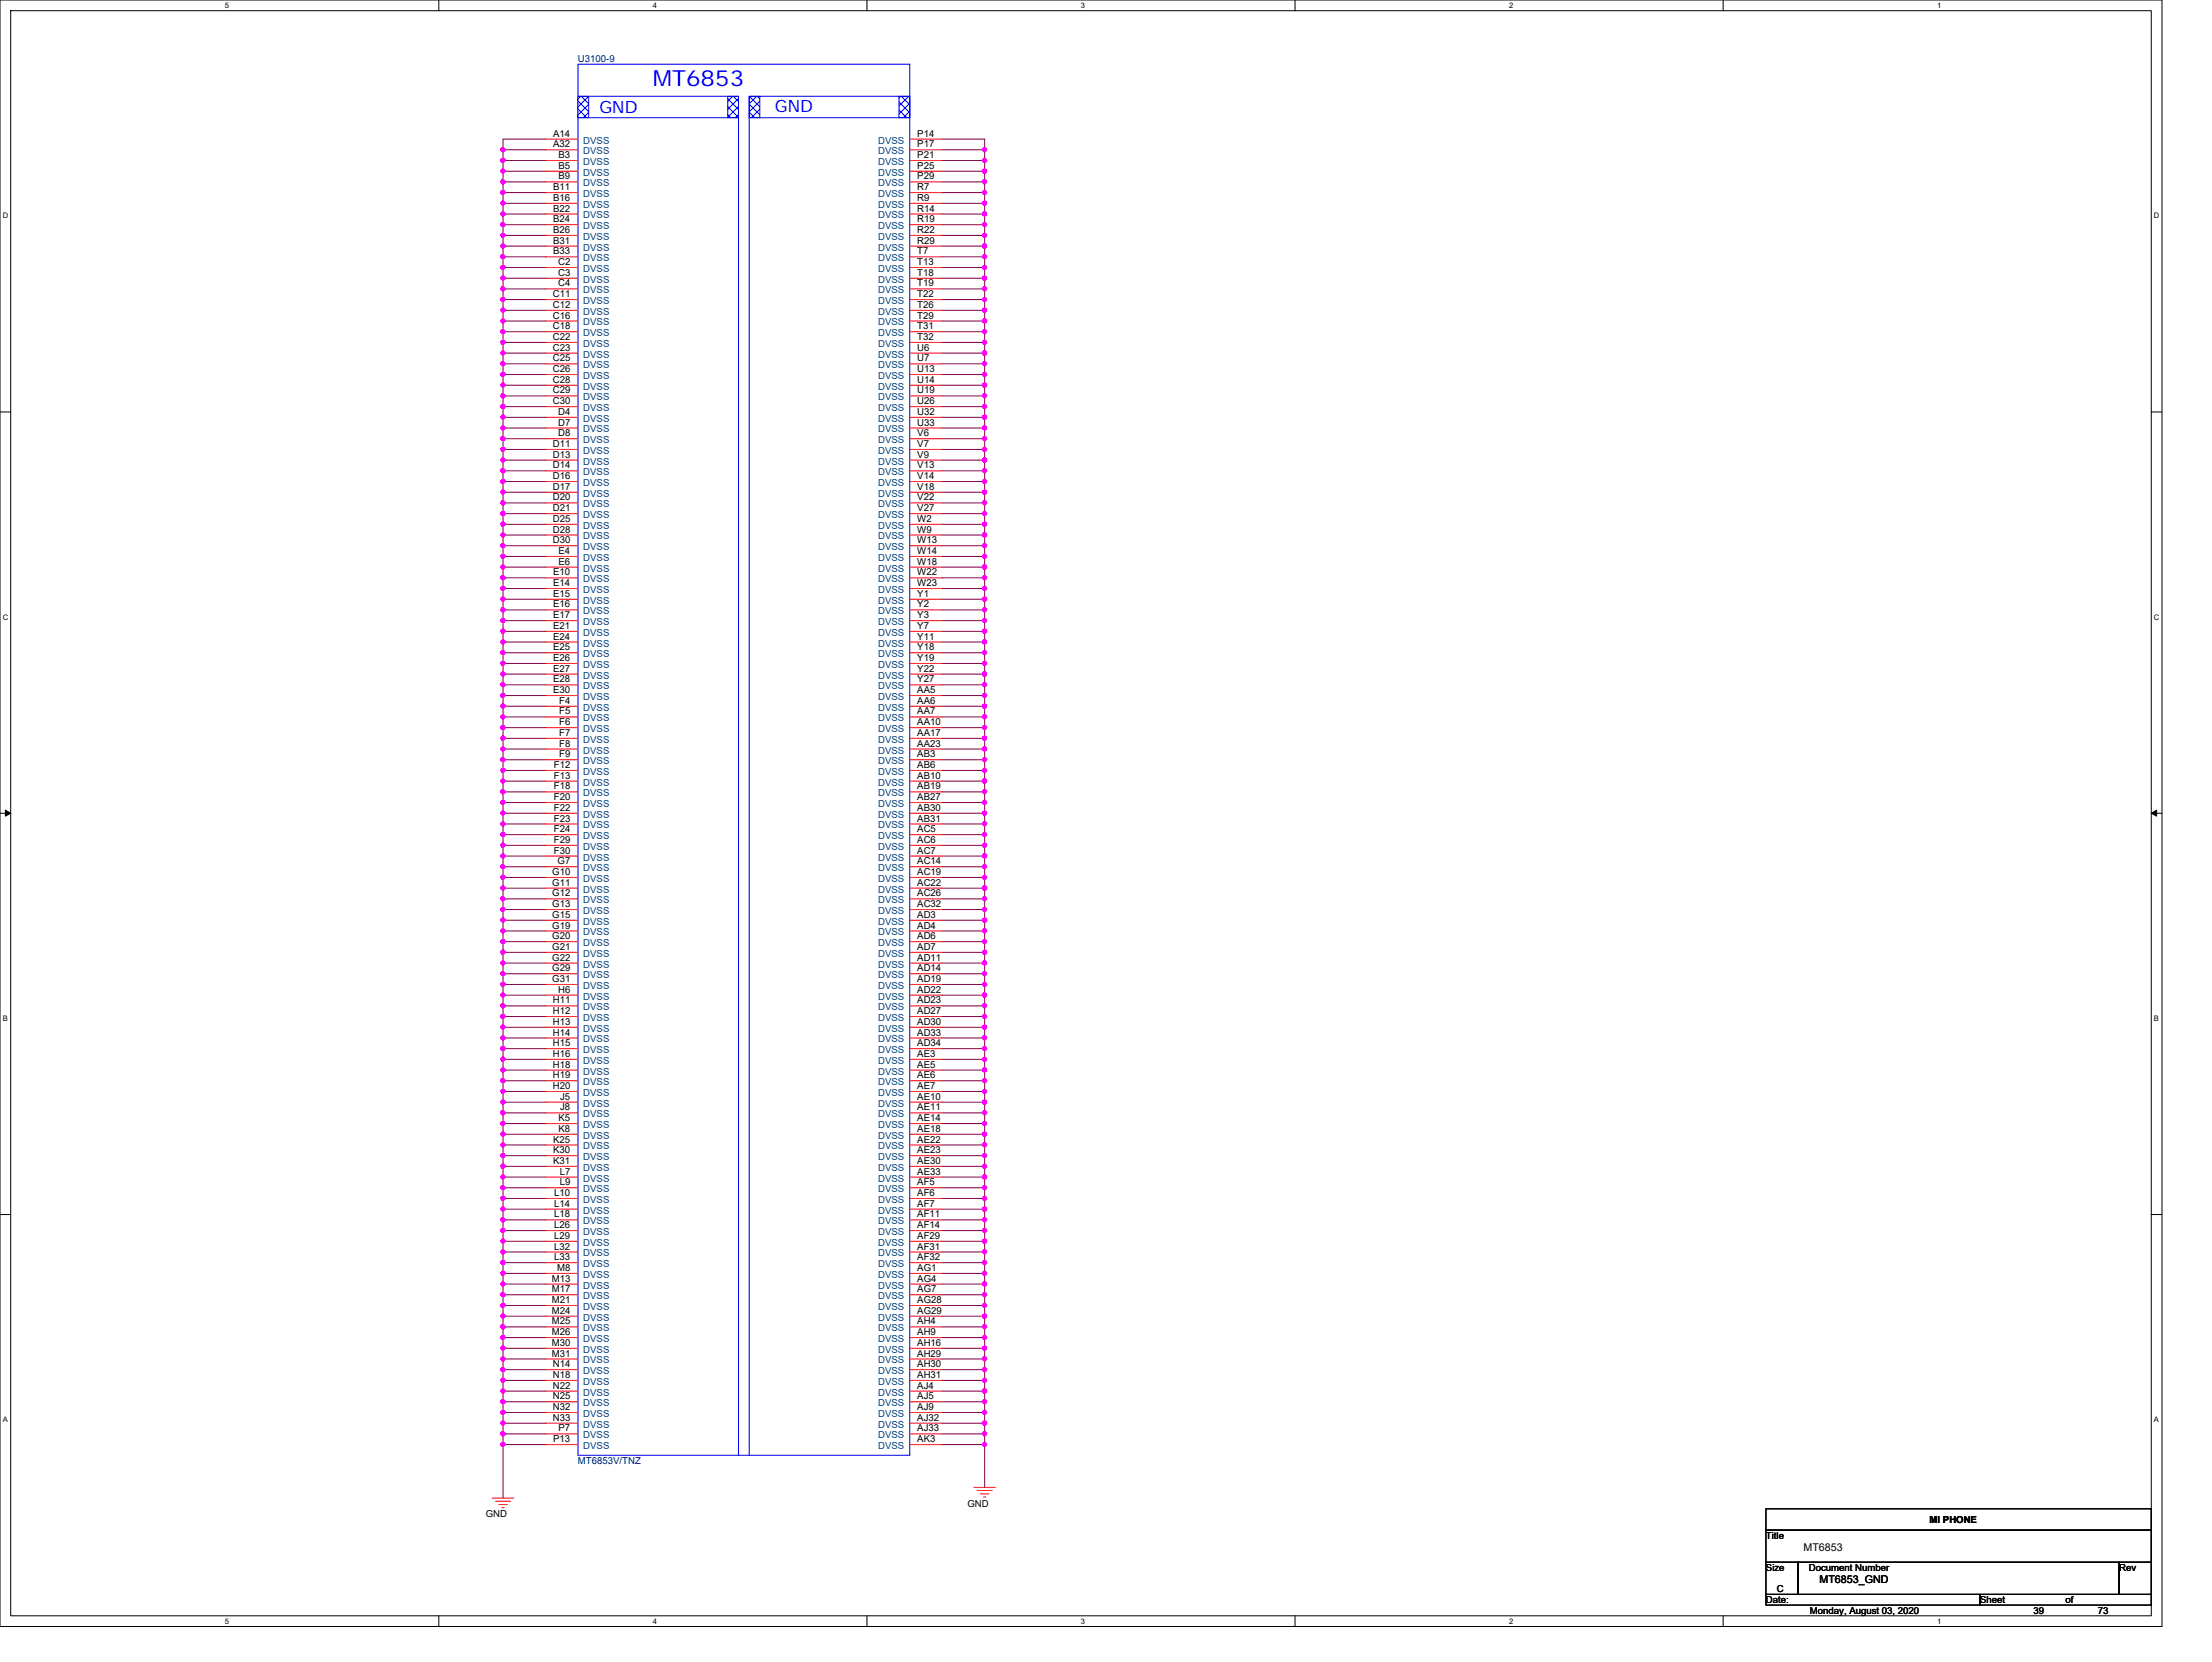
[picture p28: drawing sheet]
<svg xmlns="http://www.w3.org/2000/svg" width="210mm" height="158mm" viewBox="0 0 210 158" stroke-linecap="round" stroke-linejoin="round" font-family="sans-serif">
<defs><g id="words">
<text font-size="2.1" fill="#00f" x="62" y="8.2">MT6853</text>
<g font-size="1.6" fill="#00f">
<text x="56.9" y="10.8">GND</text>
<text x="73.6" y="10.7">GND</text>
</g>
<g font-size="1">
<text x="171.2" y="147.3">MT6853</text>
<text x="172.7" y="150.3">MT6853_GND</text>
</g>
<g font-size=".9" fill="#000080">
<text x="54.9" y="5.9">U3100-9</text>
<text x="54.9" y="139">MT6853V/TNZ</text>
</g>
<g font-size=".9">
<text x="52.5" y="14">A32</text>
<text x="52.5" y="13">A14</text>
<text x="53" y="15">B3</text>
<text x="53" y="16">B5</text>
<text x="53" y="17">B9</text>
<text x="87.1" y="13">P14</text>
<text x="87.1" y="14">P17</text>
<text x="87.1" y="15">P21</text>
<text x="87.1" y="16">P25</text>
<text x="87.1" y="17">P29</text>
<text x="52.5" y="18.1">B11</text>
<text x="52.5" y="19.1">B16</text>
<text x="52.5" y="20.1">B22</text>
<text x="52.5" y="21.1">B24</text>
<text x="52.5" y="22.1">B26</text>
<text x="52.5" y="23.1">B31</text>
<text x="87.1" y="18.1">R7</text>
<text x="87.1" y="19.1">R9</text>
<text x="87.1" y="20.1">R14</text>
<text x="87.1" y="21.1">R19</text>
<text x="87.1" y="22.1">R22</text>
<text x="87.1" y="23.1">R29</text>
<text x="52.5" y="28.2">C11</text>
<text x="52.5" y="29.2">C12</text>
<text x="52.5" y="24.2">B33</text>
<text x="53" y="25.2">C2</text>
<text x="53" y="26.2">C3</text>
<text x="53" y="27.2">C4</text>
<text x="87.1" y="24.2">T7</text>
<text x="87.1" y="25.2">T13</text>
<text x="87.1" y="26.2">T18</text>
<text x="87.1" y="27.2">T19</text>
<text x="87.1" y="28.2">T22</text>
<text x="87.1" y="29.2">T26</text>
<text x="52.5" y="30.2">C16</text>
<text x="52.5" y="31.3">C18</text>
<text x="52.5" y="32.3">C22</text>
<text x="52.5" y="33.3">C23</text>
<text x="52.5" y="34.3">C25</text>
<text x="52.5" y="35.3">C26</text>
<text x="87.1" y="30.2">T29</text>
<text x="87.1" y="31.3">T31</text>
<text x="87.1" y="32.3">T32</text>
<text x="87.1" y="33.3">U6</text>
<text x="87.1" y="34.3">U7</text>
<text x="87.1" y="35.3">U13</text>
<text x="52.5" y="36.3">C28</text>
<text x="52.5" y="37.4">C29</text>
<text x="52.5" y="38.4">C30</text>
<text x="53" y="39.4">D4</text>
<text x="53" y="40.4">D7</text>
<text x="53" y="41.4">D8</text>
<text x="87.1" y="36.3">U14</text>
<text x="87.1" y="37.4">U19</text>
<text x="87.1" y="38.4">U26</text>
<text x="87.1" y="39.4">U32</text>
<text x="87.1" y="40.4">U33</text>
<text x="87.1" y="41.4">V6</text>
<text x="52.5" y="42.4">D11</text>
<text x="52.5" y="43.5">D13</text>
<text x="52.5" y="44.5">D14</text>
<text x="52.5" y="45.5">D16</text>
<text x="52.5" y="46.5">D17</text>
<text x="52.5" y="47.5">D20</text>
<text x="87.1" y="42.4">V7</text>
<text x="87.1" y="43.5">V9</text>
<text x="87.1" y="44.5">V13</text>
<text x="87.1" y="45.5">V14</text>
<text x="87.1" y="46.5">V18</text>
<text x="87.1" y="47.5">V22</text>
<text x="52.5" y="48.5">D21</text>
<text x="52.5" y="49.6">D25</text>
<text x="52.5" y="50.6">D28</text>
<text x="52.5" y="51.6">D30</text>
<text x="53" y="52.6">E4</text>
<text x="53" y="53.6">E6</text>
<text x="87.1" y="48.5">V27</text>
<text x="87.1" y="49.6">W2</text>
<text x="87.1" y="50.6">W9</text>
<text x="87.1" y="51.6">W13</text>
<text x="87.1" y="52.6">W14</text>
<text x="87.1" y="53.6">W18</text>
<text x="52.5" y="54.6">E10</text>
<text x="52.5" y="55.6">E14</text>
<text x="52.5" y="56.7">E15</text>
<text x="52.5" y="57.7">E16</text>
<text x="52.5" y="58.7">E17</text>
<text x="52.5" y="59.7">E21</text>
<text x="87.1" y="54.6">W22</text>
<text x="87.1" y="55.6">W23</text>
<text x="87.1" y="56.7">Y1</text>
<text x="87.1" y="57.7">Y2</text>
<text x="87.1" y="58.7">Y3</text>
<text x="87.1" y="59.7">Y7</text>
<text x="52.5" y="60.7">E24</text>
<text x="52.5" y="61.7">E25</text>
<text x="52.5" y="62.8">E26</text>
<text x="52.5" y="63.8">E27</text>
<text x="52.5" y="64.8">E28</text>
<text x="52.5" y="65.8">E30</text>
<text x="87.1" y="60.7">Y11</text>
<text x="87.1" y="61.7">Y18</text>
<text x="87.1" y="62.8">Y19</text>
<text x="87.1" y="63.8">Y22</text>
<text x="87.1" y="64.8">Y27</text>
<text x="87.1" y="65.8">AA5</text>
<text x="53.1" y="66.8">F4</text>
<text x="53.1" y="67.8">F5</text>
<text x="53.1" y="68.9">F6</text>
<text x="53.1" y="69.9">F7</text>
<text x="53.1" y="70.9">F8</text>
<text x="53.1" y="71.9">F9</text>
<text x="87.1" y="66.8">AA6</text>
<text x="87.1" y="67.8">AA7</text>
<text x="87.1" y="68.9">AA10</text>
<text x="87.1" y="69.9">AA17</text>
<text x="87.1" y="70.9">AA23</text>
<text x="87.1" y="71.9">AB3</text>
<text x="52.6" y="72.9">F12</text>
<text x="52.6" y="73.9">F13</text>
<text x="52.6" y="75">F18</text>
<text x="52.6" y="76">F20</text>
<text x="52.6" y="77">F22</text>
<text x="52.6" y="78">F23</text>
<text x="87.1" y="72.9">AB6</text>
<text x="87.1" y="73.9">AB10</text>
<text x="87.1" y="75">AB19</text>
<text x="87.1" y="77">AB30</text>
<text x="87.1" y="78">AB31</text>
<text x="87.1" y="76">AB27</text>
<text x="52.4" y="83.1">G10</text>
<text x="52.6" y="79">F24</text>
<text x="52.6" y="80">F29</text>
<text x="52.6" y="81">F30</text>
<text x="52.9" y="82.1">G7</text>
<text x="87.1" y="79">AC5</text>
<text x="87.1" y="80">AC6</text>
<text x="87.1" y="81">AC7</text>
<text x="87.1" y="82.1">AC14</text>
<text x="87.1" y="83.1">AC19</text>
<text x="52.4" y="84.1">G11</text>
<text x="52.4" y="85.1">G12</text>
<text x="52.4" y="86.1">G13</text>
<text x="52.4" y="87.1">G15</text>
<text x="52.4" y="88.2">G19</text>
<text x="52.4" y="89.2">G20</text>
<text x="87.1" y="84.1">AC22</text>
<text x="87.1" y="85.1">AC26</text>
<text x="87.1" y="86.1">AC32</text>
<text x="87.1" y="87.1">AD3</text>
<text x="87.1" y="88.2">AD4</text>
<text x="87.1" y="89.2">AD6</text>
<text x="52.4" y="90.2">G21</text>
<text x="52.4" y="91.2">G22</text>
<text x="52.4" y="92.2">G29</text>
<text x="52.4" y="93.2">G31</text>
<text x="52.5" y="95.3">H11</text>
<text x="53" y="94.3">H6</text>
<text x="87.1" y="90.2">AD7</text>
<text x="87.1" y="91.2">AD11</text>
<text x="87.1" y="92.2">AD14</text>
<text x="87.1" y="93.2">AD19</text>
<text x="87.1" y="94.3">AD22</text>
<text x="87.1" y="95.3">AD23</text>
<text x="52.5" y="96.3">H12</text>
<text x="52.5" y="97.3">H13</text>
<text x="52.5" y="98.3">H14</text>
<text x="52.5" y="99.3">H15</text>
<text x="52.5" y="100.4">H16</text>
<text x="52.5" y="101.4">H18</text>
<text x="87.1" y="96.3">AD27</text>
<text x="87.1" y="97.3">AD30</text>
<text x="87.1" y="98.3">AD33</text>
<text x="87.1" y="99.3">AD34</text>
<text x="87.1" y="100.4">AE3</text>
<text x="87.1" y="101.4">AE5</text>
<text x="52.5" y="102.4">H19</text>
<text x="52.5" y="103.4">H20</text>
<text x="53" y="106.4">K5</text>
<text x="53" y="107.5">K8</text>
<text x="53.2" y="104.4">J5</text>
<text x="53.2" y="105.4">J8</text>
<text x="87.1" y="102.4">AE6</text>
<text x="87.1" y="103.4">AE7</text>
<text x="87.1" y="104.4">AE10</text>
<text x="87.1" y="105.4">AE11</text>
<text x="87.1" y="106.4">AE14</text>
<text x="87.1" y="107.5">AE18</text>
<text x="52.5" y="109.5">K30</text>
<text x="52.5" y="110.5">K31</text>
<text x="52.5" y="108.5">K25</text>
<text x="52.6" y="113.6">L10</text>
<text x="53.1" y="111.5">L7</text>
<text x="53.1" y="112.5">L9</text>
<text x="87.1" y="108.5">AE22</text>
<text x="87.1" y="109.5">AE23</text>
<text x="87.1" y="110.5">AE30</text>
<text x="87.1" y="111.5">AE33</text>
<text x="87.1" y="112.5">AF5</text>
<text x="87.1" y="113.6">AF6</text>
<text x="52.6" y="114.6">L14</text>
<text x="52.6" y="115.6">L18</text>
<text x="52.6" y="116.6">L26</text>
<text x="52.6" y="117.6">L29</text>
<text x="52.6" y="118.6">L32</text>
<text x="52.6" y="119.7">L33</text>
<text x="87.1" y="114.6">AF7</text>
<text x="87.1" y="115.6">AF11</text>
<text x="87.1" y="116.6">AF14</text>
<text x="87.1" y="117.6">AF29</text>
<text x="87.1" y="118.6">AF31</text>
<text x="87.1" y="119.7">AF32</text>
<text x="52.4" y="121.7">M13</text>
<text x="52.4" y="122.7">M17</text>
<text x="52.4" y="123.7">M21</text>
<text x="52.4" y="124.7">M24</text>
<text x="52.4" y="125.8">M25</text>
<text x="52.9" y="120.7">M8</text>
<text x="87.1" y="120.7">AG1</text>
<text x="87.1" y="121.7">AG4</text>
<text x="87.1" y="122.7">AG7</text>
<text x="87.1" y="123.7">AG28</text>
<text x="87.1" y="124.7">AG29</text>
<text x="87.1" y="125.8">AH4</text>
<text x="52.4" y="126.8">M26</text>
<text x="52.4" y="127.8">M30</text>
<text x="52.4" y="128.8">M31</text>
<text x="52.5" y="129.8">N14</text>
<text x="52.5" y="130.8">N18</text>
<text x="52.5" y="131.8">N22</text>
<text x="87.1" y="126.8">AH9</text>
<text x="87.1" y="127.8">AH16</text>
<text x="87.1" y="128.8">AH29</text>
<text x="87.1" y="129.8">AH30</text>
<text x="87.1" y="130.8">AH31</text>
<text x="87.1" y="131.8">AJ4</text>
<text x="52.5" y="132.9">N25</text>
<text x="52.5" y="133.9">N32</text>
<text x="52.5" y="134.9">N33</text>
<text x="52.5" y="136.9">P13</text>
<text x="53" y="135.9">P7</text>
<text x="87.1" y="132.9">AJ5</text>
<text x="87.1" y="133.9">AJ9</text>
<text x="87.1" y="134.9">AJ32</text>
<text x="87.1" y="135.9">AJ33</text>
<text x="87.1" y="136.9">AK3</text>
<text x="91.8" y="143.1">GND</text>
<text x="46.1" y="144.1">GND</text>
<text x="167.6" y="146.1">Title</text>
<text x="167.6" y="149.2">Size</text>
<text x="171.7" y="149.2">Document Number</text>
<text x="183.2" y="144.6">MI PHONE</text>
<text x="201.2" y="149.2">Rev</text>
<text x="167.6" y="152.2">Date:</text>
<text x="168.7" y="151.2">C</text>
<text x="171.8" y="153.2">Monday, August 03, 2020</text>
<text x="188" y="152.2">Sheet</text>
<text x="193" y="153.2">39</text>
<text x="196.1" y="152.2">of</text>
<text x="199.1" y="153.2">73</text>
</g>
<g font-size=".9" fill="#004080">
<text x="55.4" y="14.6">DVSS</text>
<text x="55.4" y="15.7">DVSS</text>
<text x="55.4" y="16.7">DVSS</text>
<text x="55.4" y="17.7">DVSS</text>
<text x="55.4" y="13.6">DVSS</text>
<text x="83.4" y="13.6">DVSS</text>
<text x="83.4" y="14.6">DVSS</text>
<text x="83.4" y="15.7">DVSS</text>
<text x="83.4" y="16.7">DVSS</text>
<text x="83.4" y="17.7">DVSS</text>
<text x="55.4" y="18.7">DVSS</text>
<text x="55.4" y="19.7">DVSS</text>
<text x="55.4" y="20.7">DVSS</text>
<text x="55.4" y="21.8">DVSS</text>
<text x="55.4" y="22.8">DVSS</text>
<text x="55.4" y="23.8">DVSS</text>
<text x="83.4" y="18.7">DVSS</text>
<text x="83.4" y="19.7">DVSS</text>
<text x="83.4" y="20.7">DVSS</text>
<text x="83.4" y="21.8">DVSS</text>
<text x="83.4" y="22.8">DVSS</text>
<text x="83.4" y="23.8">DVSS</text>
<text x="55.4" y="24.8">DVSS</text>
<text x="55.4" y="25.8">DVSS</text>
<text x="55.4" y="26.8">DVSS</text>
<text x="55.4" y="27.9">DVSS</text>
<text x="55.4" y="28.9">DVSS</text>
<text x="55.4" y="29.9">DVSS</text>
<text x="83.4" y="24.8">DVSS</text>
<text x="83.4" y="25.8">DVSS</text>
<text x="83.4" y="26.8">DVSS</text>
<text x="83.4" y="27.9">DVSS</text>
<text x="83.4" y="28.9">DVSS</text>
<text x="83.4" y="29.9">DVSS</text>
<text x="55.4" y="30.9">DVSS</text>
<text x="55.4" y="31.9">DVSS</text>
<text x="55.4" y="32.9">DVSS</text>
<text x="55.4" y="34">DVSS</text>
<text x="55.4" y="35">DVSS</text>
<text x="55.4" y="36">DVSS</text>
<text x="83.4" y="30.9">DVSS</text>
<text x="83.4" y="31.9">DVSS</text>
<text x="83.4" y="32.9">DVSS</text>
<text x="83.4" y="34">DVSS</text>
<text x="83.4" y="35">DVSS</text>
<text x="83.4" y="36">DVSS</text>
<text x="55.4" y="37">DVSS</text>
<text x="55.4" y="38">DVSS</text>
<text x="55.4" y="39">DVSS</text>
<text x="55.4" y="40">DVSS</text>
<text x="55.4" y="41.1">DVSS</text>
<text x="83.4" y="37">DVSS</text>
<text x="83.4" y="38">DVSS</text>
<text x="83.4" y="39">DVSS</text>
<text x="83.4" y="40">DVSS</text>
<text x="83.4" y="41.1">DVSS</text>
<text x="55.4" y="42.1">DVSS</text>
<text x="55.4" y="43.1">DVSS</text>
<text x="55.4" y="44.1">DVSS</text>
<text x="55.4" y="45.1">DVSS</text>
<text x="55.4" y="46.1">DVSS</text>
<text x="55.4" y="47.2">DVSS</text>
<text x="83.4" y="42.1">DVSS</text>
<text x="83.4" y="43.1">DVSS</text>
<text x="83.4" y="44.1">DVSS</text>
<text x="83.4" y="45.1">DVSS</text>
<text x="83.4" y="46.1">DVSS</text>
<text x="83.4" y="47.2">DVSS</text>
<text x="55.4" y="48.2">DVSS</text>
<text x="55.4" y="49.2">DVSS</text>
<text x="55.4" y="50.2">DVSS</text>
<text x="55.4" y="51.2">DVSS</text>
<text x="55.4" y="52.2">DVSS</text>
<text x="55.4" y="53.3">DVSS</text>
<text x="83.4" y="48.2">DVSS</text>
<text x="83.4" y="49.2">DVSS</text>
<text x="83.4" y="50.2">DVSS</text>
<text x="83.4" y="51.2">DVSS</text>
<text x="83.4" y="52.2">DVSS</text>
<text x="83.4" y="53.3">DVSS</text>
<text x="55.4" y="54.3">DVSS</text>
<text x="55.4" y="55.3">DVSS</text>
<text x="55.4" y="56.3">DVSS</text>
<text x="55.4" y="57.3">DVSS</text>
<text x="55.4" y="58.3">DVSS</text>
<text x="55.4" y="59.4">DVSS</text>
<text x="83.4" y="54.3">DVSS</text>
<text x="83.4" y="55.3">DVSS</text>
<text x="83.4" y="56.3">DVSS</text>
<text x="83.4" y="57.3">DVSS</text>
<text x="83.4" y="58.3">DVSS</text>
<text x="83.4" y="59.4">DVSS</text>
<text x="55.4" y="60.4">DVSS</text>
<text x="55.4" y="61.4">DVSS</text>
<text x="55.4" y="62.4">DVSS</text>
<text x="55.4" y="63.4">DVSS</text>
<text x="55.4" y="64.4">DVSS</text>
<text x="55.4" y="65.4">DVSS</text>
<text x="83.4" y="60.4">DVSS</text>
<text x="83.4" y="61.4">DVSS</text>
<text x="83.4" y="62.4">DVSS</text>
<text x="83.4" y="63.4">DVSS</text>
<text x="83.4" y="64.4">DVSS</text>
<text x="83.4" y="65.4">DVSS</text>
<text x="55.4" y="66.5">DVSS</text>
<text x="55.4" y="67.5">DVSS</text>
<text x="55.4" y="68.5">DVSS</text>
<text x="55.4" y="69.5">DVSS</text>
<text x="55.4" y="70.5">DVSS</text>
<text x="55.4" y="71.5">DVSS</text>
<text x="83.4" y="66.5">DVSS</text>
<text x="83.4" y="67.5">DVSS</text>
<text x="83.4" y="68.5">DVSS</text>
<text x="83.4" y="69.5">DVSS</text>
<text x="83.4" y="70.5">DVSS</text>
<text x="83.4" y="71.5">DVSS</text>
<text x="55.4" y="72.6">DVSS</text>
<text x="55.4" y="73.6">DVSS</text>
<text x="55.4" y="74.6">DVSS</text>
<text x="55.4" y="75.6">DVSS</text>
<text x="55.4" y="76.6">DVSS</text>
<text x="55.4" y="77.6">DVSS</text>
<text x="83.4" y="72.6">DVSS</text>
<text x="83.4" y="73.6">DVSS</text>
<text x="83.4" y="74.6">DVSS</text>
<text x="83.4" y="75.6">DVSS</text>
<text x="83.4" y="77.6">DVSS</text>
<text x="83.4" y="76.6">DVSS</text>
<text x="55.4" y="78.7">DVSS</text>
<text x="55.4" y="79.7">DVSS</text>
<text x="55.4" y="80.7">DVSS</text>
<text x="55.4" y="81.7">DVSS</text>
<text x="55.4" y="82.7">DVSS</text>
<text x="55.4" y="83.7">DVSS</text>
<text x="83.4" y="78.7">DVSS</text>
<text x="83.4" y="79.7">DVSS</text>
<text x="83.4" y="80.7">DVSS</text>
<text x="83.4" y="81.7">DVSS</text>
<text x="83.4" y="82.7">DVSS</text>
<text x="83.4" y="83.7">DVSS</text>
<text x="55.4" y="84.8">DVSS</text>
<text x="55.4" y="85.8">DVSS</text>
<text x="55.4" y="86.8">DVSS</text>
<text x="55.4" y="87.8">DVSS</text>
<text x="55.4" y="88.8">DVSS</text>
<text x="55.4" y="89.8">DVSS</text>
<text x="83.4" y="84.8">DVSS</text>
<text x="83.4" y="85.8">DVSS</text>
<text x="83.4" y="86.8">DVSS</text>
<text x="83.4" y="87.8">DVSS</text>
<text x="83.4" y="88.8">DVSS</text>
<text x="83.4" y="89.8">DVSS</text>
<text x="55.4" y="90.8">DVSS</text>
<text x="55.4" y="91.9">DVSS</text>
<text x="55.4" y="92.9">DVSS</text>
<text x="55.4" y="93.9">DVSS</text>
<text x="55.4" y="94.9">DVSS</text>
<text x="55.4" y="95.9">DVSS</text>
<text x="83.4" y="90.8">DVSS</text>
<text x="83.4" y="91.9">DVSS</text>
<text x="83.4" y="92.9">DVSS</text>
<text x="83.4" y="93.9">DVSS</text>
<text x="83.4" y="94.9">DVSS</text>
<text x="83.4" y="95.9">DVSS</text>
<text x="55.4" y="96.9">DVSS</text>
<text x="55.4" y="98">DVSS</text>
<text x="55.4" y="99">DVSS</text>
<text x="55.4" y="100">DVSS</text>
<text x="55.4" y="101">DVSS</text>
<text x="83.4" y="96.9">DVSS</text>
<text x="83.4" y="98">DVSS</text>
<text x="83.4" y="99">DVSS</text>
<text x="83.4" y="100">DVSS</text>
<text x="83.4" y="101">DVSS</text>
<text x="55.4" y="102">DVSS</text>
<text x="55.4" y="103">DVSS</text>
<text x="55.4" y="104.1">DVSS</text>
<text x="55.4" y="105.1">DVSS</text>
<text x="55.4" y="106.1">DVSS</text>
<text x="55.4" y="107.1">DVSS</text>
<text x="83.4" y="102">DVSS</text>
<text x="83.4" y="103">DVSS</text>
<text x="83.4" y="104.1">DVSS</text>
<text x="83.4" y="105.1">DVSS</text>
<text x="83.4" y="106.1">DVSS</text>
<text x="83.4" y="107.1">DVSS</text>
<text x="55.4" y="108.1">DVSS</text>
<text x="55.4" y="110.2">DVSS</text>
<text x="55.4" y="111.2">DVSS</text>
<text x="55.4" y="112.2">DVSS</text>
<text x="55.4" y="113.2">DVSS</text>
<text x="55.4" y="109.1">DVSS</text>
<text x="83.4" y="108.1">DVSS</text>
<text x="83.4" y="109.1">DVSS</text>
<text x="83.4" y="110.2">DVSS</text>
<text x="83.4" y="111.2">DVSS</text>
<text x="83.4" y="112.2">DVSS</text>
<text x="83.4" y="113.2">DVSS</text>
<text x="55.4" y="114.2">DVSS</text>
<text x="55.4" y="115.2">DVSS</text>
<text x="55.4" y="116.2">DVSS</text>
<text x="55.4" y="117.3">DVSS</text>
<text x="55.4" y="118.3">DVSS</text>
<text x="55.4" y="119.3">DVSS</text>
<text x="83.4" y="114.2">DVSS</text>
<text x="83.4" y="115.2">DVSS</text>
<text x="83.4" y="116.2">DVSS</text>
<text x="83.4" y="117.3">DVSS</text>
<text x="83.4" y="118.3">DVSS</text>
<text x="83.4" y="119.3">DVSS</text>
<text x="55.4" y="120.3">DVSS</text>
<text x="55.4" y="121.3">DVSS</text>
<text x="55.4" y="122.3">DVSS</text>
<text x="55.4" y="123.4">DVSS</text>
<text x="55.4" y="124.4">DVSS</text>
<text x="55.4" y="125.4">DVSS</text>
<text x="83.4" y="120.3">DVSS</text>
<text x="83.4" y="121.3">DVSS</text>
<text x="83.4" y="122.3">DVSS</text>
<text x="83.4" y="123.4">DVSS</text>
<text x="83.4" y="124.4">DVSS</text>
<text x="83.4" y="125.4">DVSS</text>
<text x="55.4" y="126.4">DVSS</text>
<text x="55.4" y="127.4">DVSS</text>
<text x="55.4" y="128.4">DVSS</text>
<text x="55.4" y="129.5">DVSS</text>
<text x="55.4" y="130.5">DVSS</text>
<text x="55.4" y="131.5">DVSS</text>
<text x="83.4" y="126.4">DVSS</text>
<text x="83.4" y="127.4">DVSS</text>
<text x="83.4" y="128.4">DVSS</text>
<text x="83.4" y="129.5">DVSS</text>
<text x="83.4" y="130.5">DVSS</text>
<text x="83.4" y="131.5">DVSS</text>
<text x="55.4" y="132.5">DVSS</text>
<text x="55.4" y="133.5">DVSS</text>
<text x="55.4" y="134.5">DVSS</text>
<text x="55.4" y="135.6">DVSS</text>
<text x="55.4" y="136.6">DVSS</text>
<text x="55.4" y="137.6">DVSS</text>
<text x="83.4" y="132.5">DVSS</text>
<text x="83.4" y="133.5">DVSS</text>
<text x="83.4" y="134.5">DVSS</text>
<text x="83.4" y="135.6">DVSS</text>
<text x="83.4" y="136.6">DVSS</text>
<text x="83.4" y="137.6">DVSS</text>
</g>
<g font-size=".7">
<text x="21.3" y=".8">5</text>
<text x="62" y=".8">4</text>
<text x="102.6" y=".8">3</text>
<text x="143.3" y=".8">2</text>
<text x="183.9" y=".8">1</text>
<text x=".3" y="20.7">D</text>
<text x="204.5" y="20.7">D</text>
<text x=".3" y="58.8">C</text>
<text x="204.5" y="58.8">C</text>
<text x=".3" y="96.9">B</text>
<text x="204.5" y="96.9">B</text>
<text x=".3" y="135">A</text>
<text x="204.5" y="135">A</text>
<text x="21.3" y="154.2">5</text>
<text x="62" y="154.2">4</text>
<text x="102.6" y="154.2">3</text>
<text x="143.3" y="154.2">2</text>
<text x="183.9" y="154.2">1</text>
</g>
</g></defs>
<path d="M0 0h205.2v154.4h-205.2zM1 1h203.2v152.4h-203.2z" fill="none" stroke="#000" stroke-width=".09"/>
<g fill="#fff">
<path d="M21.3 .1h.4v.8h-.4z"/>
<path d="M21.3 153.5h.4v.8h-.4z"/>
</g>
<path d="M41.7 0v1M41.7 153.4v1" fill="none" stroke="#000" stroke-width=".09"/>
<g fill="#fff">
<path d="M62 .1h.4v.8h-.4z"/>
<path d="M62 153.5h.4v.8h-.4z"/>
</g>
<path d="M82.3 0v1M82.3 153.4v1" fill="none" stroke="#000" stroke-width=".09"/>
<g fill="#fff">
<path d="M102.6 .1h.4v.8h-.4z"/>
<path d="M102.6 153.5h.4v.8h-.4z"/>
</g>
<path d="M122.9 0v1M122.9 153.4v1" fill="none" stroke="#000" stroke-width=".09"/>
<g fill="#fff">
<path d="M143.3 .1h.3v.8h-.3z"/>
<path d="M143.3 153.5h.3v.8h-.3z"/>
</g>
<path d="M163.6 0v1M163.6 153.4v1" fill="none" stroke="#000" stroke-width=".09"/>
<g fill="#fff">
<path d="M183.9 .1h.4v.8h-.4z"/>
<path d="M183.9 153.5h.4v.8h-.4z"/>
<path d="M.3 20.1h.5v.8h-.5z"/>
<path d="M204.5 20.1h.5v.8h-.5z"/>
<path d="M.3 58.2h.5v.8h-.5z"/>
<path d="M204.5 58.2h.5v.8h-.5z"/>
</g>
<path d="M0 39.1h1M204.2 39.1h1" fill="none" stroke="#000" stroke-width=".09"/>
<g fill="#fff">
<path d="M.3 96.3h.4v.8h-.4z"/>
<path d="M204.5 96.3h.4v.8h-.4z"/>
</g>
<path d="M0 77.2h1M204.2 77.2h1" fill="none" stroke="#000" stroke-width=".09"/>
<path d="M.5 76.9l.5 .3-.5 .3zM204.2 77.2l.5-.3v.6z" fill="#000" stroke="#000" stroke-width=".09"/>
<g fill="#fff">
<path d="M.3 134.4h.4v.8h-.4z"/>
<path d="M204.5 134.4h.4v.8h-.4z"/>
</g>
<path d="M0 115.3h1M204.2 115.3h1M167.6 148.3h3.1v3.1h-3.1zM167.6 151.4h20.4v1h-20.4zM167.6 143.3h36.6v2h-36.6zM167.6 145.3h36.6v3h-36.6zM170.7 148.3h30.5v3.1h-30.5zM188 151.4h16.2v1h-16.2zM201.2 148.3h3v3.1h-3z" fill="none" stroke="#000" stroke-width=".09"/>
<path d="M46.7 142.2h2.1M47 142.5h1.5M47.3 142.9h.9M47.6 143.2h.3M92.5 141.2h2M92.8 141.5h1.4M93.1 141.8h.8M93.4 142.1h.2" fill="none" stroke="#f00" stroke-width=".09"/>
<path d="M85.3 9.1h1.1v2.1h-1.1z" fill="#fff"/>
<path d="M85.3 9.1h1.1v2.1h-1.1z" fill-rule="evenodd" fill="#00f" stroke="#00f" stroke-width=".09"/>
<path d="M54.9 6.1h31.5v132.1h-31.5z" fill="none" stroke="#00f" stroke-width=".09"/>
<path d="M71.1 9.1h1v2.1h-1z" fill="#fff"/>
<path d="M71.1 9.1h1v2.1h-1z" fill-rule="evenodd" fill="#00f" stroke="#00f" stroke-width=".09"/>
<path d="M54.9 9.1h1v2.1h-1z" fill="#fff"/>
<path d="M54.9 9.1h1v2.1h-1z" fill-rule="evenodd" fill="#00f" stroke="#00f" stroke-width=".09"/>
<path d="M69.1 9.1h1v2.1h-1z" fill="#fff"/>
<path d="M69.1 9.1h1v2.1h-1z" fill-rule="evenodd" fill="#00f" stroke="#00f" stroke-width=".09"/>
<path d="M54.9 9.1h15.2v129.1M54.9 11.2h15.2M71.1 11.2h15.3M86.4 9.1h-15.3v129.1" fill="none" stroke="#00f" stroke-width=".09"/>
<g fill="none" stroke="#f00" stroke-width=".09">
<path d="M51.8 14.2h3.1M51.8 15.2h3.1M51.8 16.3h3.1M51.8 17.3h3.1M51.8 18.3h3.1M51.8 19.3h3.1M51.8 13.2h3.1M86.4 13.2h3M86.4 14.2h3M86.4 15.2h3M86.4 16.3h3M86.4 17.3h3"/>
<path d="M86.4 18.3h3M86.4 19.3h3M51.8 20.3h3.1M51.8 21.3h3.1M51.8 22.4h3.1M51.8 23.4h3.1M51.8 24.4h3.1M51.8 25.4h3.1M51.8 26.4h3.1M51.8 27.4h3.1M51.8 28.4h3.1M51.8 29.5h3.1"/>
<path d="M51.8 30.5h3.1M51.8 31.5h3.1M51.8 32.5h3.1M51.8 33.5h3.1M51.8 34.5h3.1M51.8 35.6h3.1M51.8 36.6h3.1M51.8 37.6h3.1M51.8 38.6h3.1M51.8 39.6h3.1M86.4 20.3h3M86.4 21.3h3"/>
<path d="M86.4 22.4h3M86.4 23.4h3M86.4 24.4h3M86.4 25.4h3M86.4 26.4h3M86.4 27.4h3M86.4 28.4h3M86.4 29.5h3M86.4 30.5h3M86.4 31.5h3M86.4 32.5h3M86.4 33.5h3"/>
<path d="M86.4 34.5h3M86.4 35.6h3M86.4 36.6h3M86.4 37.6h3M86.4 38.6h3M86.4 39.6h3M51.8 40.6h3.1M51.8 41.7h3.1M51.8 42.7h3.1M51.8 43.7h3.1M51.8 44.7h3.1M51.8 45.7h3.1"/>
<path d="M51.8 46.7h3.1M51.8 47.8h3.1M51.8 48.8h3.1M51.8 49.8h3.1M51.8 50.8h3.1M51.8 51.8h3.1M51.8 52.8h3.1M51.8 53.8h3.1M51.8 54.9h3.1M51.8 55.9h3.1M51.8 56.9h3.1M51.8 57.9h3.1"/>
<path d="M51.8 58.9h3.1M51.8 59.9h3.1M86.4 40.6h3M86.4 41.7h3M86.4 42.7h3M86.4 43.7h3M86.4 44.7h3M86.4 45.7h3M86.4 46.7h3M86.4 47.8h3M86.4 48.8h3M86.4 49.8h3"/>
<path d="M86.4 50.8h3M86.4 51.8h3M86.4 52.8h3M86.4 53.8h3M86.4 54.9h3M86.4 55.9h3M86.4 56.9h3M86.4 57.9h3M86.4 58.9h3M86.4 59.9h3M51.8 61h3.1M51.8 62h3.1"/>
<path d="M51.8 63h3.1M51.8 64h3.1M51.8 65h3.1M51.8 66h3.1M51.8 67.1h3.1M51.8 68.1h3.1M51.8 69.1h3.1M51.8 70.1h3.1M51.8 71.1h3.1M51.8 72.1h3.1M51.8 73.2h3.1M51.8 74.2h3.1"/>
<path d="M51.8 75.2h3.1M51.8 76.2h3.1M51.8 77.2h3.1M51.8 78.2h3.1M51.8 79.2h3.1M86.4 61h3M86.4 62h3M86.4 63h3M86.4 64h3M86.4 65h3M86.4 66h3M86.4 67.1h3"/>
<path d="M86.4 68.1h3M86.4 69.1h3M86.4 70.1h3M86.4 71.1h3M86.4 72.1h3M86.4 73.2h3M86.4 74.2h3M86.4 75.2h3M86.4 77.2h3M86.4 78.2h3M86.4 79.2h3M86.4 76.2h3"/>
<path d="M51.8 80.3h3.1M51.8 81.3h3.1M51.8 82.3h3.1M51.8 83.3h3.1M51.8 84.3h3.1M51.8 85.3h3.1M51.8 86.4h3.1M51.8 87.4h3.1M51.8 88.4h3.1M51.8 89.4h3.1M51.8 90.4h3.1M51.8 91.4h3.1"/>
<path d="M51.8 92.5h3.1M51.8 93.5h3.1M51.8 94.5h3.1M51.8 95.5h3.1M51.8 96.5h3.1M51.8 97.5h3.1M51.8 98.6h3.1M51.8 99.6h3.1M86.4 80.3h3M86.4 81.3h3M86.4 82.3h3M86.4 83.3h3"/>
<path d="M86.4 84.3h3M86.4 85.3h3M86.4 86.4h3M86.4 87.4h3M86.4 88.4h3M86.4 89.4h3M86.4 90.4h3M86.4 91.4h3M86.4 92.5h3M86.4 93.5h3M86.4 94.5h3M86.4 95.5h3"/>
<path d="M86.4 96.5h3M86.4 97.5h3M86.4 98.6h3M86.4 99.6h3M51.8 100.6h3.1M51.8 101.6h3.1M51.8 102.6h3.1M51.8 103.6h3.1M51.8 104.6h3.1M51.8 105.7h3.1M51.8 106.7h3.1M51.8 107.7h3.1"/>
<path d="M51.8 109.7h3.1M51.8 110.7h3.1M51.8 111.8h3.1M51.8 112.8h3.1M51.8 113.8h3.1M51.8 114.8h3.1M51.8 115.8h3.1M51.8 116.8h3.1M51.8 117.9h3.1M51.8 118.9h3.1M51.8 119.9h3.1M51.8 108.7h3.1"/>
<path d="M86.4 100.6h3M86.4 101.6h3M86.4 102.6h3M86.4 103.6h3M86.4 104.6h3M86.4 105.7h3M86.4 106.7h3M86.4 107.7h3M86.4 108.7h3M86.4 109.7h3M86.4 110.7h3M86.4 111.8h3"/>
<path d="M86.4 112.8h3M86.4 113.8h3M86.4 114.8h3M86.4 115.8h3M86.4 116.8h3M86.4 117.9h3M86.4 118.9h3M86.4 119.9h3M51.8 120.9h3.1M51.8 121.9h3.1M51.8 122.9h3.1M51.8 124h3.1"/>
<path d="M51.8 125h3.1M51.8 126h3.1M51.8 127h3.1M51.8 128h3.1M51.8 129h3.1M51.8 130h3.1M51.8 131.1h3.1M51.8 132.1h3.1M51.8 133.1h3.1M51.8 134.1h3.1M51.8 135.1h3.1M51.8 136.1h3.1"/>
<path d="M51.8 137.2h3.1M86.4 120.9h3M86.4 121.9h3M86.4 122.9h3M86.4 124h3M86.4 125h3M86.4 126h3M86.4 127h3M86.4 128h3M86.4 129h3M86.4 130h3M86.4 131.1h3"/>
<path d="M86.4 132.1h3M86.4 133.1h3M86.4 134.1h3M86.4 135.1h3M86.4 136.1h3M86.4 137.2h3"/>
</g>
<g fill="none" stroke="#800040" stroke-width=".09">
<path d="M47.8 15.2v1.1M47.8 17.3v1M47.8 18.3v1M47.8 19.3v1M47.8 15.2h4M47.8 16.3h4M47.8 18.3h4M47.8 19.3h4M47.8 16.3v1M47.8 17.3h4M47.8 14.2v1M47.8 14.2h4"/>
<path d="M51.8 13.2h-4v1M89.4 15.2h4.1M89.4 18.3h4.1M89.4 19.3h4.1M89.4 13.2h4.1v1M89.4 14.2h4.1M89.4 16.3h4.1M89.4 17.3h4.1M93.5 14.2v1M93.5 15.2v1.1M93.5 16.3v1M93.5 17.3v1"/>
<path d="M93.5 18.3v1M93.5 19.3v1M47.8 22.4v1M47.8 23.4v1M47.8 24.4v1M47.8 25.4v1M47.8 26.4v1M47.8 27.4v1M47.8 28.4v1.1M47.8 29.5v1M47.8 31.5v1M47.8 32.5v1"/>
<path d="M47.8 33.5v1M47.8 34.5v1.1M47.8 35.6v1M47.8 36.6v1M47.8 37.6v1M47.8 38.6v1M47.8 23.4h4M47.8 24.4h4M47.8 25.4h4M47.8 26.4h4M47.8 28.4h4M47.8 31.5h4"/>
<path d="M47.8 32.5h4M47.8 34.5h4M47.8 36.6h4M47.8 37.6h4M47.8 20.3v1M47.8 30.5v1M47.8 39.6v1M47.8 20.3h4M47.8 22.4h4M47.8 27.4h4M47.8 29.5h4M47.8 30.5h4"/>
<path d="M47.8 33.5h4M47.8 35.6h4M47.8 38.6h4M47.8 39.6h4M47.8 21.3v1.1M47.8 21.3h4M89.4 23.4h4.1M89.4 24.4h4.1M89.4 25.4h4.1M89.4 26.4h4.1M89.4 28.4h4.1M89.4 31.5h4.1"/>
<path d="M89.4 32.5h4.1M89.4 34.5h4.1M89.4 35.6h4.1M89.4 36.6h4.1M89.4 37.6h4.1M89.4 20.3h4.1M89.4 21.3h4.1M89.4 22.4h4.1M89.4 27.4h4.1M89.4 29.5h4.1M89.4 30.5h4.1M89.4 33.5h4.1"/>
<path d="M89.4 38.6h4.1M89.4 39.6h4.1M93.5 21.3v1.1M93.5 22.4v1M93.5 23.4v1M93.5 24.4v1M93.5 25.4v1M93.5 26.4v1M93.5 27.4v1M93.5 28.4v1.1M93.5 30.5v1M93.5 31.5v1"/>
<path d="M93.5 32.5v1M93.5 33.5v1M93.5 34.5v1.1M93.5 35.6v1M93.5 36.6v1M93.5 37.6v1M93.5 20.3v1M93.5 29.5v1M93.5 38.6v1M93.5 39.6v1M47.8 42.7v1M47.8 43.7v1"/>
<path d="M47.8 44.7v1M47.8 46.7v1.1M47.8 47.8v1M47.8 48.8v1M47.8 49.8v1M47.8 50.8v1M47.8 51.8v1M47.8 53.8v1.1M47.8 54.9v1M47.8 55.9v1M47.8 56.9v1M47.8 57.9v1"/>
<path d="M47.8 59.9v1.1M47.8 41.7h4M47.8 42.7h4M47.8 43.7h4M47.8 44.7h4M47.8 45.7h4M47.8 47.8h4M47.8 48.8h4M47.8 50.8h4M47.8 51.8h4M47.8 52.8h4M47.8 54.9h4"/>
<path d="M47.8 55.9h4M47.8 56.9h4M47.8 57.9h4M47.8 59.9h4M47.8 41.7v1M47.8 45.7v1M47.8 52.8v1M47.8 58.9v1M47.8 46.7h4M47.8 49.8h4M47.8 53.8h4M47.8 58.9h4"/>
<path d="M47.8 40.6v1.1M47.8 40.6h4M89.4 40.6h4.1M89.4 41.7h4.1M89.4 42.7h4.1M89.4 43.7h4.1M89.4 44.7h4.1M89.4 46.7h4.1M89.4 47.8h4.1M89.4 48.8h4.1M89.4 50.8h4.1M89.4 51.8h4.1"/>
<path d="M89.4 54.9h4.1M89.4 55.9h4.1M89.4 56.9h4.1M89.4 57.9h4.1M89.4 58.9h4.1M89.4 59.9h4.1M89.4 45.7h4.1M89.4 49.8h4.1M89.4 52.8h4.1M89.4 53.8h4.1M93.5 40.6v1.1M93.5 41.7v1"/>
<path d="M93.5 42.7v1M93.5 43.7v1M93.5 44.7v1M93.5 45.7v1M93.5 46.7v1.1M93.5 47.8v1M93.5 48.8v1M93.5 49.8v1M93.5 50.8v1M93.5 51.8v1M93.5 52.8v1M93.5 53.8v1.1"/>
<path d="M93.5 54.9v1M93.5 55.9v1M93.5 56.9v1M93.5 57.9v1M93.5 58.9v1M93.5 59.9v1.1M47.8 61v1M47.8 66v1.1M47.8 67.1v1M47.8 68.1v1M47.8 69.1v1M47.8 70.1v1"/>
<path d="M47.8 71.1v1M47.8 72.1v1.1M47.8 73.2v1M47.8 74.2v1M47.8 75.2v1M47.8 76.2v1M47.8 77.2v1M47.8 79.2v1.1M47.8 61h4M47.8 62h4M47.8 63h4M47.8 64h4"/>
<path d="M47.8 65h4M47.8 66h4M47.8 67.1h4M47.8 68.1h4M47.8 70.1h4M47.8 72.1h4M47.8 73.2h4M47.8 74.2h4M47.8 76.2h4M47.8 77.2h4M47.8 79.2h4M47.8 62v1"/>
<path d="M47.8 63v1M47.8 64v1M47.8 65v1M47.8 78.2v1M47.8 69.1h4M47.8 71.1h4M47.8 75.2h4M47.8 78.2h4M89.4 61h4.1M89.4 66h4.1M89.4 67.1h4.1M89.4 68.1h4.1"/>
<path d="M89.4 70.1h4.1M89.4 72.1h4.1M89.4 73.2h4.1M89.4 74.2h4.1M89.4 75.2h4.1M89.4 76.2h4.1M89.4 77.2h4.1M89.4 78.2h4.1M89.4 79.2h4.1M89.4 62h4.1M89.4 63h4.1M89.4 64h4.1"/>
<path d="M89.4 65h4.1M89.4 69.1h4.1M89.4 71.1h4.1M93.5 61v1M93.5 62v1M93.5 63v1M93.5 64v1M93.5 65v1M93.5 66v1.1M93.5 67.1v1M93.5 68.1v1M93.5 69.1v1"/>
<path d="M93.5 70.1v1M93.5 71.1v1M93.5 72.1v1.1M93.5 73.2v1M93.5 74.2v1M93.5 75.2v1M93.5 76.2v1M93.5 77.2v1M93.5 78.2v1M93.5 79.2v1.1M47.8 80.3v1M47.8 81.3v1"/>
<path d="M47.8 82.3v1M47.8 83.3v1M47.8 85.3v1.1M47.8 87.4v1M47.8 90.4v1M47.8 92.5v1M47.8 93.5v1M47.8 94.5v1M47.8 95.5v1M47.8 96.5v1M47.8 99.6v1M47.8 80.3h4"/>
<path d="M47.8 81.3h4M47.8 82.3h4M47.8 83.3h4M47.8 84.3h4M47.8 85.3h4M47.8 86.4h4M47.8 90.4h4M47.8 91.4h4M47.8 93.5h4M47.8 94.5h4M47.8 95.5h4M47.8 99.6h4"/>
<path d="M47.8 84.3v1M47.8 86.4v1M47.8 88.4v1M47.8 91.4v1.1M47.8 97.5v1.1M47.8 87.4h4M47.8 88.4h4M47.8 92.5h4M47.8 96.5h4M47.8 97.5h4M47.8 89.4v1M47.8 98.6v1"/>
<path d="M47.8 89.4h4M47.8 98.6h4M89.4 80.3h4.1M89.4 81.3h4.1M89.4 82.3h4.1M89.4 83.3h4.1M89.4 85.3h4.1M89.4 89.4h4.1M89.4 90.4h4.1M89.4 93.5h4.1M89.4 94.5h4.1M89.4 95.5h4.1"/>
<path d="M89.4 98.6h4.1M89.4 99.6h4.1M89.4 84.3h4.1M89.4 86.4h4.1M89.4 87.4h4.1M89.4 88.4h4.1M89.4 91.4h4.1M89.4 92.5h4.1M89.4 96.5h4.1M89.4 97.5h4.1M93.5 80.3v1M93.5 81.3v1"/>
<path d="M93.5 82.3v1M93.5 83.3v1M93.5 84.3v1M93.5 85.3v1.1M93.5 86.4v1M93.5 89.4v1M93.5 90.4v1M93.5 91.4v1.1M93.5 92.5v1M93.5 93.5v1M93.5 94.5v1M93.5 95.5v1"/>
<path d="M93.5 98.6v1M93.5 99.6v1M93.5 87.4v1M93.5 88.4v1M93.5 96.5v1M93.5 97.5v1.1M47.8 100.6v1M47.8 100.6h4M47.8 101.6v1M47.8 102.6v1M47.8 103.6v1M47.8 104.6v1.1"/>
<path d="M47.8 105.7v1M47.8 106.7v1M47.8 107.7v1M47.8 108.7v1M47.8 109.7v1M47.8 110.7v1.1M47.8 111.8v1M47.8 112.8v1M47.8 113.8v1M47.8 114.8v1M47.8 115.8v1M47.8 116.8v1.1"/>
<path d="M47.8 117.9v1M47.8 118.9v1M47.8 119.9v1M47.8 101.6h4M47.8 102.6h4M47.8 103.6h4M47.8 104.6h4M47.8 105.7h4M47.8 106.7h4M47.8 107.7h4M47.8 108.7h4M47.8 109.7h4"/>
<path d="M47.8 110.7h4M47.8 111.8h4M47.8 112.8h4M47.8 113.8h4M47.8 114.8h4M47.8 115.8h4M47.8 116.8h4M47.8 117.9h4M47.8 118.9h4M47.8 119.9h4M89.4 101.6h4.1M89.4 116.8h4.1"/>
<path d="M89.4 117.9h4.1M89.4 103.6h4.1M89.4 104.6h4.1M89.4 105.7h4.1M89.4 106.7h4.1M89.4 107.7h4.1M89.4 108.7h4.1M89.4 109.7h4.1M89.4 110.7h4.1M89.4 111.8h4.1M89.4 112.8h4.1M89.4 113.8h4.1"/>
<path d="M89.4 114.8h4.1M89.4 115.8h4.1M89.4 119.9h4.1M89.4 100.6h4.1M93.5 100.6v1M93.5 101.6v1h-4.1M93.5 102.6v5.1M93.5 107.7v9.1M93.5 116.8v2.1h-4.1M93.5 118.9v8.1M47.8 120.9v1M47.8 121.9v1"/>
<path d="M47.8 122.9v1.1M47.8 124v1M47.8 125v1M47.8 126v1M47.8 127v1M47.8 128v1M47.8 129v1M47.8 130v1.1M47.8 131.1v1M47.8 132.1v1M47.8 134.1v1M47.8 120.9h4"/>
<path d="M47.8 121.9h4M47.8 122.9h4M47.8 124h4M47.8 125h4M47.8 126h4M47.8 127h4M47.8 128h4M47.8 129h4M47.8 130h4M47.8 131.1h4M47.8 132.1h4M47.8 134.1h4"/>
<path d="M51.8 133.1h-4v1M51.8 135.1h-4v1M51.8 136.1h-4v1.1M51.8 137.2h-4v5M89.4 135.1h4.1v1M89.4 137.2h4.1M89.4 120.9h4.1M89.4 121.9h4.1M89.4 122.9h4.1M89.4 124h4.1M89.4 125h4.1M89.4 126h4.1"/>
<path d="M89.4 127h4.1M89.4 128h4.1M89.4 129h4.1M89.4 130h4.1M89.4 131.1h4.1M89.4 132.1h4.1M89.4 136.1h4.1M89.4 133.1h4.1M89.4 134.1h4.1M93.5 127v8.1M93.5 136.1v1.1M93.5 137.2v4"/>
</g>
<g fill="#f0f" stroke="#f0f" stroke-width=".09">
<circle cx="47.7" cy="14.2" r=".2"/>
<circle cx="93.5" cy="14.2" r=".2"/>
<circle cx="47.7" cy="15.2" r=".2"/>
<circle cx="93.5" cy="15.2" r=".2"/>
<circle cx="47.7" cy="16.2" r=".2"/>
<circle cx="93.5" cy="16.2" r=".2"/>
<circle cx="47.7" cy="17.3" r=".2"/>
<circle cx="93.5" cy="17.3" r=".2"/>
<circle cx="47.7" cy="18.3" r=".2"/>
<circle cx="93.5" cy="18.3" r=".2"/>
<circle cx="47.7" cy="20.3" r=".2"/>
<circle cx="47.7" cy="19.3" r=".2"/>
<circle cx="93.5" cy="20.3" r=".2"/>
<circle cx="93.5" cy="19.3" r=".2"/>
<circle cx="47.7" cy="21.3" r=".2"/>
<circle cx="93.5" cy="21.3" r=".2"/>
<circle cx="47.7" cy="23.4" r=".2"/>
<circle cx="47.7" cy="22.3" r=".2"/>
<circle cx="93.5" cy="22.3" r=".2"/>
<circle cx="93.5" cy="23.4" r=".2"/>
<circle cx="47.7" cy="24.4" r=".2"/>
<circle cx="93.5" cy="24.4" r=".2"/>
<circle cx="47.7" cy="26.4" r=".2"/>
<circle cx="47.7" cy="25.4" r=".2"/>
<circle cx="93.5" cy="25.4" r=".2"/>
<circle cx="93.5" cy="26.4" r=".2"/>
<circle cx="47.7" cy="28.4" r=".2"/>
<circle cx="47.7" cy="27.4" r=".2"/>
<circle cx="93.5" cy="27.4" r=".2"/>
<circle cx="93.5" cy="28.4" r=".2"/>
<circle cx="47.7" cy="30.5" r=".2"/>
<circle cx="47.7" cy="29.5" r=".2"/>
<circle cx="93.5" cy="29.5" r=".2"/>
<circle cx="93.5" cy="30.5" r=".2"/>
<circle cx="47.7" cy="31.5" r=".2"/>
<circle cx="93.5" cy="31.5" r=".2"/>
<circle cx="47.7" cy="32.5" r=".2"/>
<circle cx="93.5" cy="32.5" r=".2"/>
<circle cx="47.7" cy="34.5" r=".2"/>
<circle cx="47.7" cy="33.5" r=".2"/>
<circle cx="93.5" cy="33.5" r=".2"/>
<circle cx="93.5" cy="34.5" r=".2"/>
<circle cx="47.7" cy="36.6" r=".2"/>
<circle cx="47.7" cy="35.5" r=".2"/>
<circle cx="93.5" cy="35.5" r=".2"/>
<circle cx="93.5" cy="36.6" r=".2"/>
<circle cx="47.7" cy="37.6" r=".2"/>
<circle cx="93.5" cy="37.6" r=".2"/>
<circle cx="47.7" cy="39.6" r=".2"/>
<circle cx="47.7" cy="38.6" r=".2"/>
<circle cx="93.5" cy="39.6" r=".2"/>
<circle cx="93.5" cy="38.6" r=".2"/>
<circle cx="47.7" cy="40.6" r=".2"/>
<circle cx="93.5" cy="40.6" r=".2"/>
<circle cx="47.7" cy="41.6" r=".2"/>
<circle cx="47.7" cy="42.7" r=".2"/>
<circle cx="93.5" cy="41.6" r=".2"/>
<circle cx="93.5" cy="42.7" r=".2"/>
<circle cx="47.7" cy="43.7" r=".2"/>
<circle cx="93.5" cy="43.7" r=".2"/>
<circle cx="47.7" cy="44.7" r=".2"/>
<circle cx="93.5" cy="44.7" r=".2"/>
<circle cx="47.7" cy="45.7" r=".2"/>
<circle cx="93.5" cy="45.7" r=".2"/>
<circle cx="47.7" cy="47.7" r=".2"/>
<circle cx="47.7" cy="46.7" r=".2"/>
<circle cx="93.5" cy="46.7" r=".2"/>
<circle cx="93.5" cy="47.7" r=".2"/>
<circle cx="47.7" cy="49.8" r=".2"/>
<circle cx="47.7" cy="48.8" r=".2"/>
<circle cx="93.5" cy="48.8" r=".2"/>
<circle cx="47.7" cy="50.8" r=".2"/>
<circle cx="93.5" cy="49.8" r=".2"/>
<circle cx="93.5" cy="50.8" r=".2"/>
<circle cx="47.7" cy="51.8" r=".2"/>
<circle cx="93.5" cy="51.8" r=".2"/>
<circle cx="47.7" cy="52.8" r=".2"/>
<circle cx="93.5" cy="52.8" r=".2"/>
<circle cx="47.7" cy="54.9" r=".2"/>
<circle cx="47.7" cy="53.8" r=".2"/>
<circle cx="93.5" cy="53.8" r=".2"/>
<circle cx="47.7" cy="55.9" r=".2"/>
<circle cx="93.5" cy="54.9" r=".2"/>
<circle cx="93.5" cy="55.9" r=".2"/>
<circle cx="47.7" cy="56.9" r=".2"/>
<circle cx="93.5" cy="56.9" r=".2"/>
<circle cx="47.7" cy="58.9" r=".2"/>
<circle cx="47.7" cy="57.9" r=".2"/>
<circle cx="93.5" cy="58.9" r=".2"/>
<circle cx="93.5" cy="57.9" r=".2"/>
<circle cx="47.7" cy="59.9" r=".2"/>
<circle cx="47.7" cy="60.9" r=".2"/>
<circle cx="93.5" cy="59.9" r=".2"/>
<circle cx="93.5" cy="60.9" r=".2"/>
<circle cx="47.7" cy="62" r=".2"/>
<circle cx="93.5" cy="62" r=".2"/>
<circle cx="47.7" cy="63" r=".2"/>
<circle cx="93.5" cy="63" r=".2"/>
<circle cx="47.7" cy="64" r=".2"/>
<circle cx="93.5" cy="64" r=".2"/>
<circle cx="47.7" cy="65" r=".2"/>
<circle cx="93.5" cy="65" r=".2"/>
<circle cx="47.7" cy="67" r=".2"/>
<circle cx="47.7" cy="66" r=".2"/>
<circle cx="93.5" cy="66" r=".2"/>
<circle cx="93.5" cy="67" r=".2"/>
<circle cx="47.7" cy="69.1" r=".2"/>
<circle cx="47.7" cy="68.1" r=".2"/>
<circle cx="93.5" cy="68.1" r=".2"/>
<circle cx="47.7" cy="70.1" r=".2"/>
<circle cx="93.5" cy="69.1" r=".2"/>
<circle cx="93.5" cy="70.1" r=".2"/>
<circle cx="47.7" cy="72.1" r=".2"/>
<circle cx="47.7" cy="71.1" r=".2"/>
<circle cx="93.5" cy="71.1" r=".2"/>
<circle cx="93.5" cy="72.1" r=".2"/>
<circle cx="47.7" cy="73.1" r=".2"/>
<circle cx="93.5" cy="73.1" r=".2"/>
<circle cx="47.7" cy="74.2" r=".2"/>
<circle cx="93.5" cy="74.2" r=".2"/>
<circle cx="47.7" cy="76.2" r=".2"/>
<circle cx="47.7" cy="75.2" r=".2"/>
<circle cx="93.5" cy="75.2" r=".2"/>
<circle cx="93.5" cy="76.2" r=".2"/>
<circle cx="47.7" cy="78.2" r=".2"/>
<circle cx="47.7" cy="77.2" r=".2"/>
<circle cx="93.5" cy="78.2" r=".2"/>
<circle cx="93.5" cy="77.2" r=".2"/>
<circle cx="47.7" cy="79.2" r=".2"/>
<circle cx="47.7" cy="80.3" r=".2"/>
<circle cx="93.5" cy="79.2" r=".2"/>
<circle cx="93.5" cy="80.3" r=".2"/>
<circle cx="47.7" cy="82.3" r=".2"/>
<circle cx="47.7" cy="81.3" r=".2"/>
<circle cx="93.5" cy="81.3" r=".2"/>
<circle cx="47.7" cy="83.3" r=".2"/>
<circle cx="93.5" cy="82.3" r=".2"/>
<circle cx="93.5" cy="83.3" r=".2"/>
<circle cx="47.7" cy="84.3" r=".2"/>
<circle cx="93.5" cy="84.3" r=".2"/>
<circle cx="47.7" cy="85.3" r=".2"/>
<circle cx="93.5" cy="85.3" r=".2"/>
<circle cx="47.7" cy="86.3" r=".2"/>
<circle cx="93.5" cy="86.3" r=".2"/>
<circle cx="47.7" cy="88.4" r=".2"/>
<circle cx="47.7" cy="87.4" r=".2"/>
<circle cx="93.5" cy="88.4" r=".2"/>
<circle cx="93.5" cy="87.4" r=".2"/>
<circle cx="47.7" cy="89.4" r=".2"/>
<circle cx="93.5" cy="89.4" r=".2"/>
<circle cx="47.7" cy="90.4" r=".2"/>
<circle cx="93.5" cy="90.4" r=".2"/>
<circle cx="47.7" cy="91.4" r=".2"/>
<circle cx="93.5" cy="91.4" r=".2"/>
<circle cx="47.7" cy="93.5" r=".2"/>
<circle cx="47.7" cy="92.4" r=".2"/>
<circle cx="93.5" cy="92.4" r=".2"/>
<circle cx="93.5" cy="93.5" r=".2"/>
<circle cx="47.7" cy="95.5" r=".2"/>
<circle cx="47.7" cy="94.5" r=".2"/>
<circle cx="93.5" cy="94.5" r=".2"/>
<circle cx="93.5" cy="95.5" r=".2"/>
<circle cx="47.7" cy="97.5" r=".2"/>
<circle cx="47.7" cy="96.5" r=".2"/>
<circle cx="93.5" cy="97.5" r=".2"/>
<circle cx="93.5" cy="96.5" r=".2"/>
<circle cx="47.7" cy="99.6" r=".2"/>
<circle cx="47.7" cy="98.5" r=".2"/>
<circle cx="93.5" cy="98.5" r=".2"/>
<circle cx="93.5" cy="99.6" r=".2"/>
<circle cx="47.7" cy="101.6" r=".2"/>
<circle cx="47.7" cy="100.6" r=".2"/>
<circle cx="47.7" cy="102.6" r=".2"/>
<circle cx="47.7" cy="104.6" r=".2"/>
<circle cx="47.7" cy="103.6" r=".2"/>
<circle cx="47.7" cy="105.7" r=".2"/>
<circle cx="47.7" cy="107.7" r=".2"/>
<circle cx="47.7" cy="106.7" r=".2"/>
<circle cx="47.7" cy="108.7" r=".2"/>
<circle cx="47.7" cy="109.7" r=".2"/>
<circle cx="47.7" cy="110.7" r=".2"/>
<circle cx="47.7" cy="111.7" r=".2"/>
<circle cx="47.7" cy="112.8" r=".2"/>
<circle cx="47.7" cy="114.8" r=".2"/>
<circle cx="47.7" cy="113.8" r=".2"/>
<circle cx="47.7" cy="116.8" r=".2"/>
<circle cx="47.7" cy="115.8" r=".2"/>
<circle cx="47.7" cy="118.9" r=".2"/>
<circle cx="47.7" cy="117.8" r=".2"/>
<circle cx="47.7" cy="119.9" r=".2"/>
<circle cx="47.7" cy="120.9" r=".2"/>
<circle cx="47.7" cy="121.9" r=".2"/>
<circle cx="47.7" cy="122.9" r=".2"/>
<circle cx="47.7" cy="125" r=".2"/>
<circle cx="47.7" cy="123.9" r=".2"/>
<circle cx="47.7" cy="127" r=".2"/>
<circle cx="47.7" cy="126" r=".2"/>
<circle cx="47.7" cy="128" r=".2"/>
<circle cx="47.7" cy="129" r=".2"/>
<circle cx="47.7" cy="130" r=".2"/>
<circle cx="47.7" cy="131.1" r=".2"/>
<circle cx="47.7" cy="132.1" r=".2"/>
<circle cx="47.7" cy="133.1" r=".2"/>
<circle cx="47.7" cy="134.1" r=".2"/>
<circle cx="47.7" cy="135.1" r=".2"/>
<circle cx="47.7" cy="136.1" r=".2"/>
<circle cx="47.7" cy="137.1" r=".2"/>
<circle cx="93.5" cy="100.6" r=".2"/>
<circle cx="93.5" cy="101.6" r=".2"/>
<circle cx="93.5" cy="102.6" r=".2"/>
<circle cx="93.5" cy="103.6" r=".2"/>
<circle cx="93.5" cy="104.6" r=".2"/>
<circle cx="93.5" cy="105.7" r=".2"/>
<circle cx="93.5" cy="108.7" r=".2"/>
<circle cx="93.5" cy="109.7" r=".2"/>
<circle cx="93.5" cy="110.7" r=".2"/>
<circle cx="93.5" cy="111.7" r=".2"/>
<circle cx="93.5" cy="112.8" r=".2"/>
<circle cx="93.5" cy="113.8" r=".2"/>
<circle cx="93.5" cy="114.8" r=".2"/>
<circle cx="93.5" cy="117.8" r=".2"/>
<circle cx="93.5" cy="106.7" r=".2"/>
<circle cx="93.5" cy="107.7" r=".2"/>
<circle cx="93.5" cy="115.8" r=".2"/>
<circle cx="93.5" cy="116.8" r=".2"/>
<circle cx="93.5" cy="118.9" r=".2"/>
<circle cx="93.5" cy="119.9" r=".2"/>
<circle cx="93.5" cy="120.9" r=".2"/>
<circle cx="93.5" cy="121.9" r=".2"/>
<circle cx="93.5" cy="122.9" r=".2"/>
<circle cx="93.5" cy="123.9" r=".2"/>
<circle cx="93.5" cy="125" r=".2"/>
<circle cx="93.5" cy="127" r=".2"/>
<circle cx="93.5" cy="128" r=".2"/>
<circle cx="93.5" cy="129" r=".2"/>
<circle cx="93.5" cy="130" r=".2"/>
<circle cx="93.5" cy="131.1" r=".2"/>
<circle cx="93.5" cy="132.1" r=".2"/>
<circle cx="93.5" cy="133.1" r=".2"/>
<circle cx="93.5" cy="134.1" r=".2"/>
<circle cx="93.5" cy="126" r=".2"/>
<circle cx="93.5" cy="135.1" r=".2"/>
<circle cx="93.5" cy="136.1" r=".2"/>
<circle cx="93.5" cy="137.1" r=".2"/>
</g>
<use href="#words"/>
</svg>
